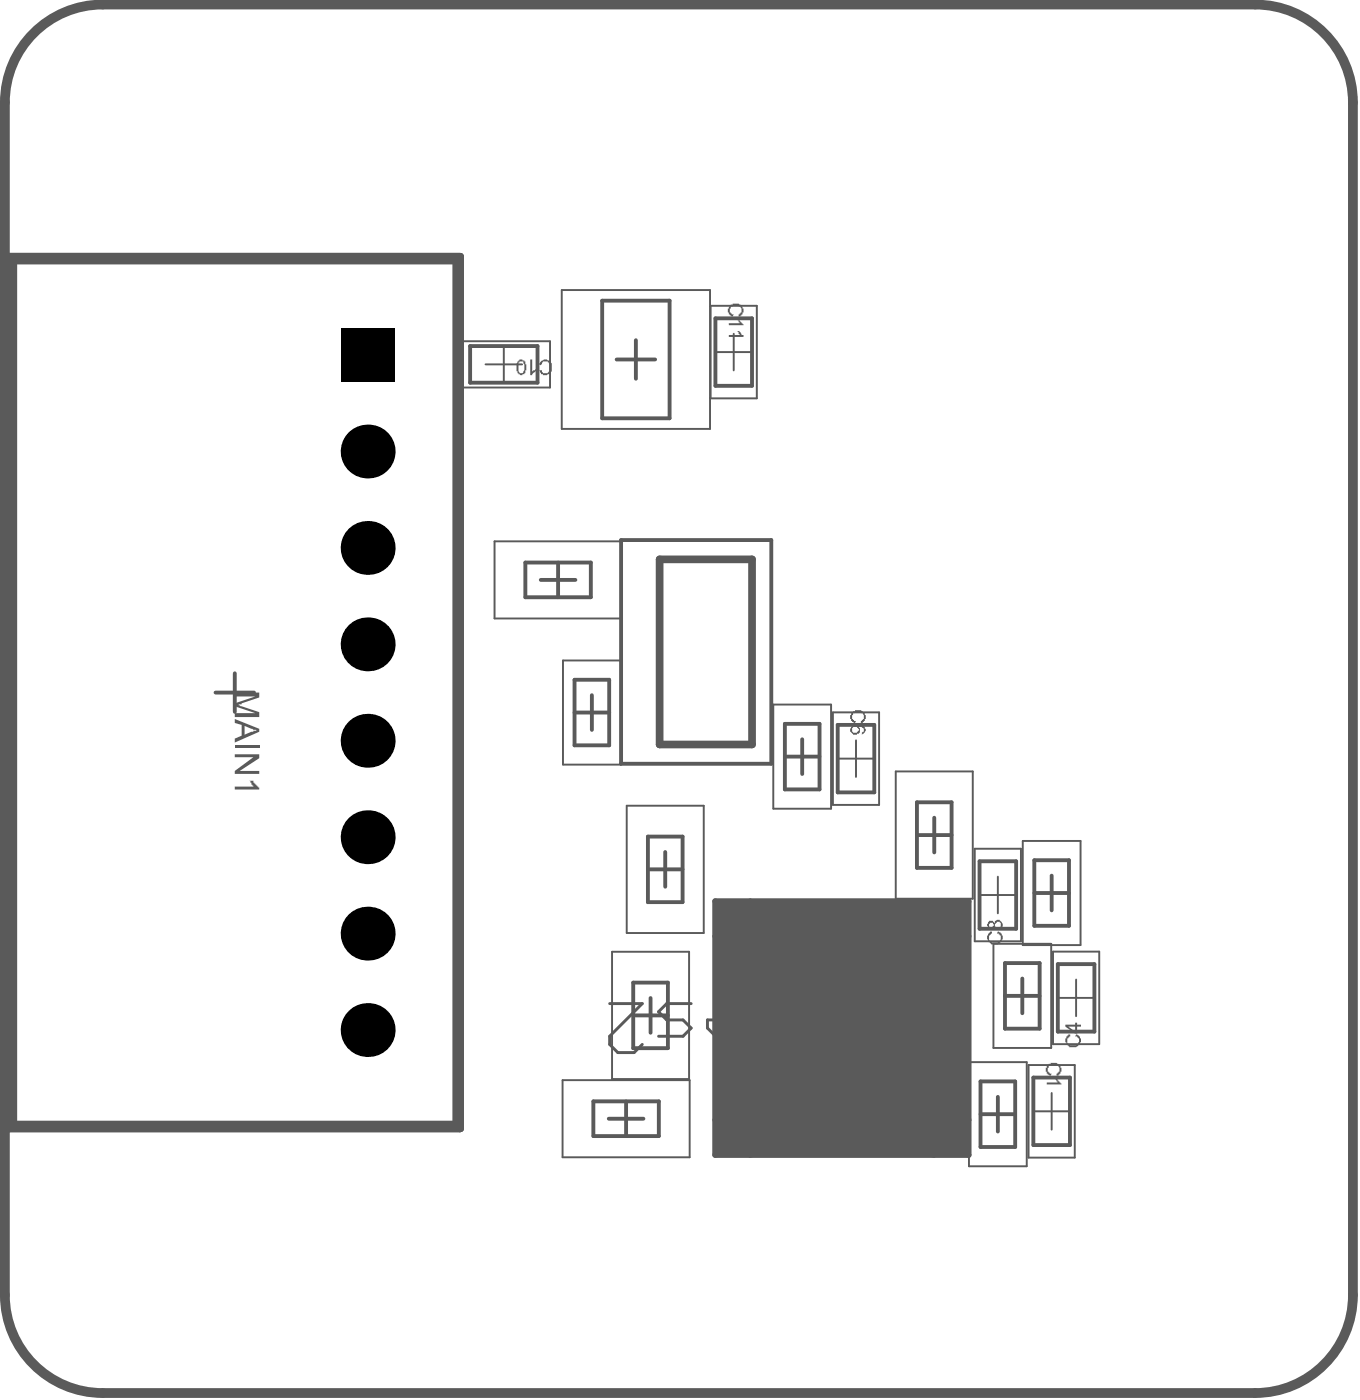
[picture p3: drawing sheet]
<svg xmlns="http://www.w3.org/2000/svg" width="117mm" height="121mm" viewBox="0 0 117 121" stroke-linecap="round" stroke-linejoin="round" font-family="sans-serif">
<g fill="#5a5a5a">
<path d="M63.1 26.3h.1a.68 .68 0 0 1 1 .5v.2h-.1a.3 .3 0 0 1-.3 .3v-.1a.39 .39 0 0 0 .2-.5 .39 .39 0 0 0-.4-.3 .45 .45 0 0 0-.5 .2 .45 .45 0 0 0 0 .5l.3 .1-.1 .1h-.2a.48 .48 0 0 1 0-.9z"/>
<path d="M63 27.9h.9l-.1-.2h-.1v-.1h.2v.2l.3 .3h-1.2z"/>
<path d="M63 29h.9l-.1-.3h-.1v-.1h.2l.2 .4h.1v.1h-1.2z"/>
<path d="M46.8 31.2h.1a.4 .4 0 0 1 .6 0l.2 .2v.3v.1a.55 .55 0 0 1-.3 .5 .55 .55 0 0 1-.6 0h-.1l-.1-.3h.2v.1a.38 .38 0 0 0 .5 .2v-.1a.44 .44 0 0 0 .2-.6 .32 .32 0 0 0-.4-.4h-.2l-.2 .4-.1-.2z"/>
<path d="M45.8 31.1h.2v1l.3-.2v.2l-.3 .3h-.2z"/>
<path d="M73.7 61.5h.1a.68 .68 0 0 1 1 .5v.1h-.1a.3 .3 0 0 1-.3 .4v-.2a.39 .39 0 0 0 .2-.4 .39 .39 0 0 0-.4-.3 .45 .45 0 0 0-.5 .1 .45 .45 0 0 0 0 .5l.2 .1v.2l-.2-.1a.48 .48 0 0 1 0-.8z"/>
<path d="M90.6 92h.1a.68 .68 0 0 1 1 .5v.1h-.1a.3 .3 0 0 1-.3 .4v-.2a.39 .39 0 0 0 .2-.5 .39 .39 0 0 0-.4-.3 .45 .45 0 0 0-.5 .2 .45 .45 0 0 0 0 .5l.2 .1v.2l-.2-.1a.48 .48 0 0 1 0-.9z"/>
<path d="M90.4 93.6h.9l-.1-.3v-.1h.1v.2l.4 .3h-1.3z"/>
<path d="M92.3 89.4h.1v.2a.42 .42 0 0 0-.2 .5 .42 .42 0 0 0 .6 .2h.1a.4 .4 0 0 0 .3-.3 .4 .4 0 0 0-.2-.4h-.1l.1-.2 .1 .1a.48 .48 0 0 1 0 .8 .63 .63 0 0 1-.7 .2l-.4-.4v-.4h.1v-.1z"/>
<path d="M85.5 80.5h.2v.2a.42 .42 0 0 0-.2 .5 .42 .42 0 0 0 .5 .3 .42 .42 0 0 0 .4-.5 .3 .3 0 0 0-.3-.3l.1-.2 .2 .1a.48 .48 0 0 1 0 .9 .63 .63 0 0 1-.7 .1l-.4-.4v-.3v-.2z"/>
<path d="M44.9 31.2l-.1 .1v.4a.56 .56 0 0 0 .2 .6 .6 .6 0 0 0 .2-.9v-.2zM44.9 31.1h.2v.1h.3v.3h.1l-.1 .8a.45 .45 0 0 1-.5 0 .45 .45 0 0 1-.3-.4v-.1a.51 .51 0 0 1 .3-.6z"/>
<path d="M73.6 62.7a1.23 1.23 0 0 1 1.1 .1l.1 .4-.4 .3v-.2l.2-.1a.34 .34 0 0 0-.4-.4h-.1a.38 .38 0 0 1 .2 .5l-.3 .1a.24 .24 0 0 1-.2 .1 .24 .24 0 0 1-.2-.2 .27 .27 0 0 1-.2-.2 .27 .27 0 0 1 .2-.3zM73.7 62.8v.1a.24 .24 0 0 0-.1 .3 .24 .24 0 0 0 .3 .1 .3 .3 0 0 0 .3-.3l-.2-.2z"/>
<path d="M92.3 88.7l.6 .5v-.5zM92 88.6h.9v-.2h.1v.2h.4v.1h-.4v.6h-.1l-.9-.6z"/>
<path d="M85.5 79.8a.24 .24 0 0 0-.1 .2 .24 .24 0 0 0 .3 .2l.1-.1a.22 .22 0 0 0 0-.3 .22 .22 0 0 0-.3 0zM86.1 79.7v.1a.23 .23 0 0 0-.1 .3 .23 .23 0 0 0 .3 .1 .27 .27 0 0 0 .1-.4 .27 .27 0 0 0-.3-.1zM85.4 79.6h.4l.1 .2a.26 .26 0 0 1 .3-.3 .26 .26 0 0 1 .2 .2 .34 .34 0 0 1 0 .6 .3 .3 0 0 1-.5-.1v-.1l-.3 .3-.1-.1a.3 .3 0 0 1-.2-.2 .3 .3 0 0 1 0-.3z"/>
</g>
<path d="M1.2 22.5h38.2v74.7h-38.2z" fill="none" stroke="#5a5a5a" stroke-width=".66"/>
<path d="M61.8 77.9h21.9v21.9h-21.9z" fill="#5a5a5a"/>
<g fill="none" stroke="#5a5a5a" stroke-width=".33">
<path d="M40.6 29.9h5.8v3.2h-5.8zM52 26h5.8v10.2h-5.8zM53.3 31.1h3.3M54.9 29.4v3.3M61.8 27.5h3.2v5.8h-3.2zM18.6 59.9h3.3M20.3 58.2v3.3M45.4 48.6h5.6v3h-5.6zM46.7 50.1h3M48.2 48.6v3M49.6 58.8h3v5.6h-3zM53.6 46.7h13v19.3h-13z"/>
<path d="M49.6 61.6h3M51.1 60.1v3M56 75.1h3M56 72.3h3v5.7h-3zM57.5 73.6v3M67.8 65.4h3M67.8 62.6h3v5.6h-3zM69.3 63.9v3M72.4 62.7h3.1v5.8h-3.1zM79.2 72.2h3M79.2 69.3h3v5.7h-3zM80.7 70.7v3"/>
<path d="M84.6 74.4h3.2v5.9h-3.2zM89.3 77.2h3M89.3 74.4h3v5.6h-3zM90.8 75.7v3M51.3 95.2h5.6v3h-5.6zM52.6 96.7h3M54.1 95.2v3M54.7 87.8h3M54.7 84.9h3v5.7h-3zM56.2 86.3v3M84.7 96.3h3M84.7 93.5h3v5.6h-3z"/>
<path d="M86.2 94.8v3M86.8 86.1h3M86.8 83.2h3v5.7h-3zM88.3 84.6v3M89.3 93.1h3.1v5.9h-3.1zM91.4 83.3h3.1v5.9h-3.1z"/>
</g>
<g fill="none" stroke="#5a5a5a" stroke-width=".17">
<path d="M39.5 29.5h8v4h-8zM41.9 31.5h3.2M43.5 29.9v3.2M48.5 25.1h12.8v12h-12.8zM61.4 26.4h4v8h-4zM61.8 30.4h3.2M63.4 28.8v3.2M42.7 46.8h11v6.7h-11zM48.6 57.1h5v9h-5zM54.1 69.6h6.7v11h-6.7zM66.8 60.9h5v9h-5zM71.9 61.6h4v8h-4z"/>
<path d="M72.4 65.6h3.1M73.9 64v3.2M77.4 66.7h6.6v11h-6.6zM84.2 73.4h4v8h-4zM84.6 77.4h3.2M86.2 75.8v3.1M88.3 72.7h5v9h-5zM48.6 93.4h11v6.6h-11zM52.9 82.3h6.6v11h-6.6zM83.7 91.8h5v9h-5zM85.8 81.6h5v9h-5zM88.8 92.1h4v8h-4z"/>
<path d="M89.3 96.1h3.1M90.8 94.5v3.1M91 82.2h3.9v8h-3.9zM91.4 86.2h3.1M93 84.7v3.1"/>
</g>
<path d="M61.8 77.9h21.9v21.9h-21.9z" fill="none" stroke="#5a5a5a" stroke-width=".51"/>
<path d="M.8 22.2h38.9v75.3h-38.9zM57 48.3h8v16h-8z" fill="none" stroke="#5a5a5a" stroke-width=".66"/>
<g fill="none" stroke="#5a5a5a" stroke-width=".09">
<path d="M62.6 78.7h20.2v20.3h-20.2zM65.6 78.7v.7h1.2v-.7M67.8 78.7v.7h1.2v-.7M70 78.7v.7h1.2v-.7M72.1 78.7v.7h1.2v-.7M74.3 78.7v.7h1.2v-.7M76.5 78.7v.7h1.1v-.7M78.6 78.7v.7h1.2v-.7M62.6 94.8h.7v1.2h-.7M62.6 92.6h.7v1.2h-.7M62.6 90.4h.7v1.2h-.7M62.6 88.3h.7v1.2h-.7"/>
<path d="M62.6 86.1h.7v1.2h-.7M62.6 83.9h.7v1.2h-.7M62.6 81.8h.7v1.2h-.7M65.6 99v-.7h1.2v.7M67.8 99v-.7h1.2v.7M70 99v-.7h1.2v.7M72.1 99v-.7h1.2v.7M74.3 99v-.7h1.2v.7M76.5 99v-.7h1.1v.7M78.6 99v-.7h1.2v.7M82.8 94.7l-4.2 4.3M82.8 94.8h-.7v1.2h.7"/>
<path d="M82.8 81.8h-.7v1.2h.7M82.8 83.9h-.7v1.2h.7M82.8 86.1h-.7v1.2h.7M82.8 88.3h-.7v1.2h.7M82.8 90.4h-.7v1.2h.7M82.8 92.6h-.7v1.2h.7"/>
</g>
<g fill="none" stroke="#5a5a5a" stroke-width=".25">
<path d="M52.7 86.7h2.8l-2.8 2.9v.7l.7 .7h1.4l.7-.7M59.7 86.7h-2.1l-.7 .7 .7 .8h1.4l.7 .7-.7 .7h-2.1M61.8 86.7h1.4l.7 .7v1.5l-.7 .7h-1.4l-.7-.7v-.7h2.8M66 86.7h2.1v4.3h-2.1l-.7-.7v-2.9zM70.3 88.9h1.4M71 86.7v3.6l-.7 .7M73.8 86.7h1.4l.7 .7v1.5l-.7 .7h-1.4l-.7-.7v-.7h2.8M77.3 86.7l1.4 1.5M78.9 95l2.8 2.9M78.9 96.4h2.8M80.1 86.7v4.3h-2.1l-.7-.7v-1.4l.7-.7h2.1M80.3 95v2.9"/>
<path d="M81.7 95l-2.8 2.9"/>
</g>
<path d="M2.9 2.9a8.4 8.4 0 0 1 6-2.5h99.5a8.5 8.5 0 0 1 8.5 8.5v103a8.5 8.5 0 0 1-8.5 8.5h-99.5a8.5 8.5 0 0 1-8.5-8.5v-103a8.4 8.4 0 0 1 2.5-6z" fill="none" stroke="#5a5a5a" stroke-width=".84"/>
<g fill="#5a5a5a">
<path d="M20.3 59.9h2.1v.4l-1.9 .7 1.9 .6v.4h-2.1v-.4h1.8l-1.8-.6v-.2l1.8-.6h-1.8z"/>
<path d="M21.1 62.7v.8l.8-.3h.2v-.1h-.2zM20.3 62.1l2.1 .9v.2l-2.1 1v-.4l.6-.2v-.9l-.6-.2z"/>
</g>
<path d="M20.3 64.6h2.1" fill="none" stroke="#5a5a5a" stroke-width=".25"/>
<g fill="#5a5a5a">
<path d="M20.3 65.2h2.1v.3l-1.7 1.1h1.7v.3h-2.1v-.3l1.6-1.2h-1.6z"/>
<path d="M20.3 68h1.6l-.2-.2v-.2h-.1v-.1h-.1h.4v.1l.5 .5v.1h-2.1z"/>
</g>
<g fill="#000">
<circle cx="31.8" cy="39" r="2.33"/>
<circle cx="31.8" cy="55.7" r="2.33"/>
<circle cx="31.8" cy="47.4" r="2.33"/>
<circle cx="31.8" cy="64" r="2.33"/>
<circle cx="31.8" cy="72.4" r="2.33"/>
<circle cx="31.8" cy="89" r="2.33"/>
<circle cx="31.8" cy="80.7" r="2.33"/>
</g>
<path d="M29.4 28.4h4.7v4.6h-4.7z" fill-rule="evenodd" fill="#000"/>
</svg>
